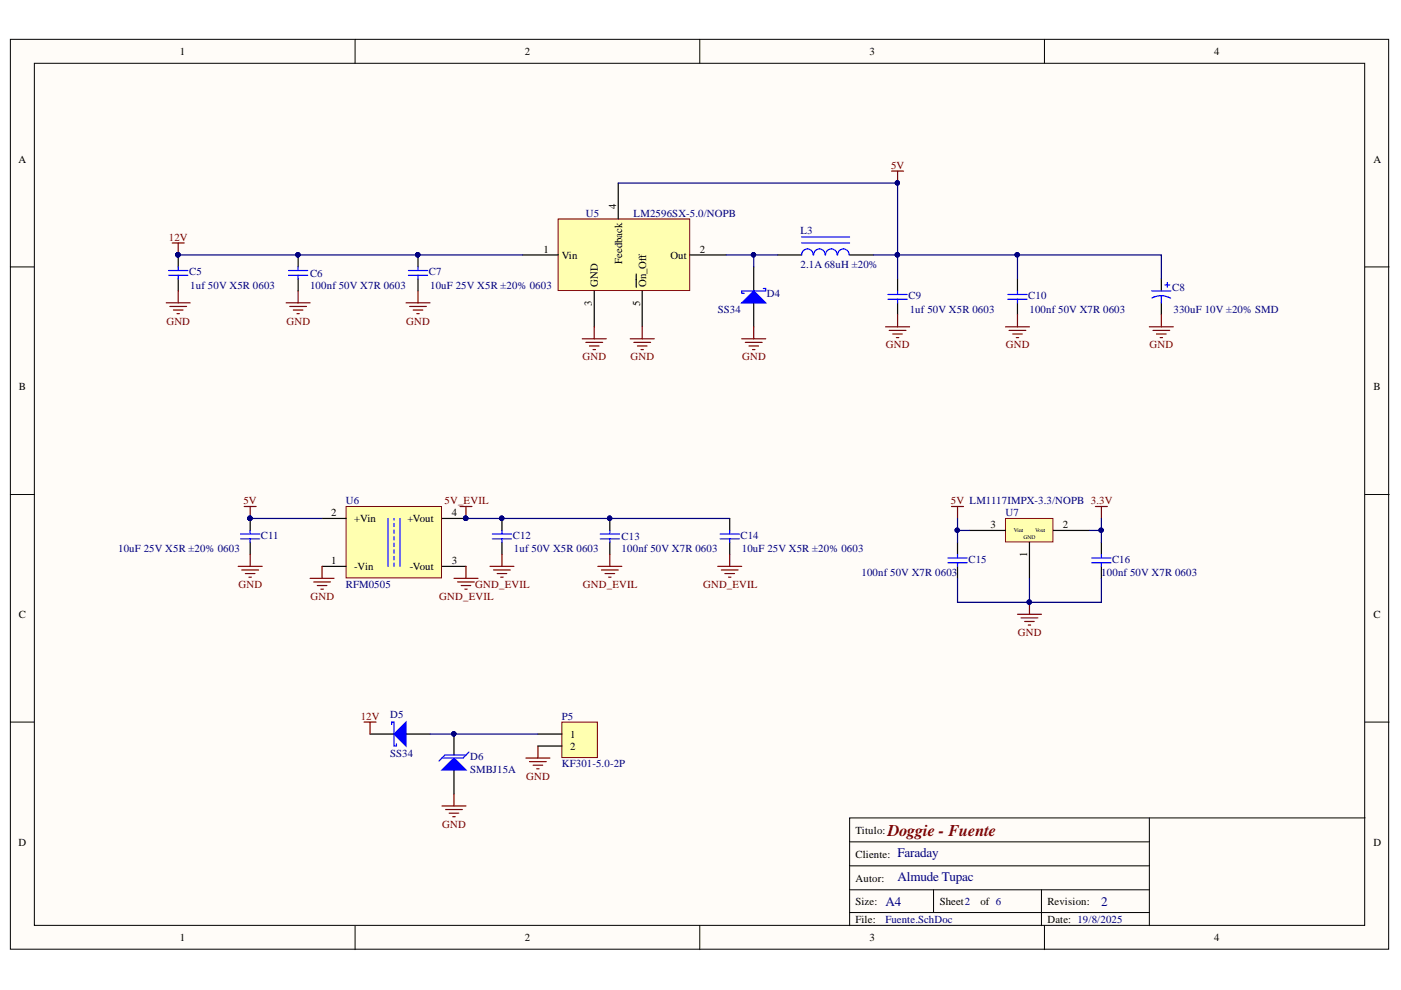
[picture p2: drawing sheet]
<svg xmlns="http://www.w3.org/2000/svg" width="297mm" height="210mm" viewBox="0 0 297 210" stroke-linecap="round" stroke-linejoin="round" font-family="sans-serif">
<defs><g id="words">
<text font-size="3.5" fill="#800000" x="188.2" y="177.3">Doggie - Fuente</text>
<g font-size="2.8" fill="#000080">
<text x="190.3" y="181.7">Faraday</text>
<text x="190.3" y="186.8">Almude Tupac</text>
<text x="187.7" y="192.1">A4</text>
<text x="233.5" y="192.1">2</text>
</g>
<g font-size="2.3">
<text x="38.2" y="11.7">1</text>
<text x="111.2" y="11.7">2</text>
<text x="184.3" y="11.7">3</text>
<text x="257.4" y="11.7">4</text>
<text x="3.9" y="34.5">A</text>
<text x="291.2" y="34.5">A</text>
<text x="130.6" y="44.4" transform="rotate(-90 130.6 44.4)">4</text>
<text x="115.2" y="53.6">1</text>
<text x="148.4" y="53.6">2</text>
<text x="119.1" y="54.9">Vin</text>
<text x="131.9" y="56" transform="rotate(-90 131.9 56)">Feedback</text>
<text x="142.1" y="54.9">Out</text>
<text x="125.5" y="64.8" transform="rotate(-90 125.5 64.8)">3</text>
<text x="126.7" y="60.9" transform="rotate(-90 126.7 60.9)">GND</text>
<text x="135.7" y="64.8" transform="rotate(-90 135.7 64.8)">5</text>
<text x="137" y="60.9" transform="rotate(-90 137 60.9)">On_Off</text>
<text x="4" y="82.8">B</text>
<text x="291.2" y="82.8">B</text>
<text x="70.2" y="109.5">2</text>
<text x="75.1" y="110.7">+Vin</text>
<text x="86.4" y="110.7">+Vout</text>
<text x="95.8" y="109.5">4</text>
<text x="210" y="112">3</text>
<text x="225.4" y="112">2</text>
<text x="70.2" y="119.6">1</text>
<text x="95.8" y="119.6">3</text>
<text x="217.8" y="118.2" transform="rotate(-90 217.8 118.2)">1</text>
<text x="75.1" y="120.9">-Vin</text>
<text x="86.9" y="120.9">-Vout</text>
<text x="4" y="131">C</text>
<text x="291.2" y="131">C</text>
<text x="120.9" y="156.4">1</text>
<text x="120.9" y="158.9">2</text>
<text x="3.9" y="179.3">D</text>
<text x="181.4" y="176.8">Titulo:</text>
<text x="291.2" y="179.3">D</text>
<text x="181.4" y="181.8">Cliente:</text>
<text x="181.4" y="192">Size:</text>
<text x="181.4" y="186.9">Autor:</text>
<text x="199.2" y="192">Sheet2</text>
<text x="207.9" y="192">of 6</text>
<text x="222.1" y="192">Revision:</text>
<text x="181.4" y="195.8">File:</text>
<text x="222.1" y="195.8">Date: 19/8/2025</text>
<text x="38.2" y="199.6">1</text>
<text x="111.2" y="199.6">2</text>
<text x="184.3" y="199.6">3</text>
<text x="257.4" y="199.6">4</text>
</g>
<g font-size="2.3" fill="#800000">
<text x="188.9" y="35.7">5V</text>
<text x="35.8" y="51">12V</text>
<text x="35.3" y="68.8">GND</text>
<text x="60.7" y="68.8">GND</text>
<text x="86.1" y="68.8">GND</text>
<text x="123.5" y="76.4">GND</text>
<text x="133.7" y="76.4">GND</text>
<text x="157.4" y="76.4">GND</text>
<text x="187.8" y="73.9">GND</text>
<text x="213.3" y="73.9">GND</text>
<text x="243.7" y="73.9">GND</text>
<text x="51.6" y="106.9">5V</text>
<text x="94.2" y="106.9">5V_EVIL</text>
<text x="201.6" y="106.9">5V LM1117IMPX-3.3/NOPB 3.3V</text>
<text x="50.6" y="124.7">GND</text>
<text x="100.8" y="124.7">GND_EVIL</text>
<text x="123.6" y="124.7">GND_EVIL</text>
<text x="149.1" y="124.7">GND_EVIL</text>
<text x="65.8" y="127.2">GND</text>
<text x="93.1" y="127.2">GND_EVIL</text>
<text x="215.8" y="134.8">GND</text>
<text x="76.5" y="152.6">12V</text>
<text x="111.6" y="165.3">GND</text>
<text x="93.7" y="175.5">GND</text>
</g>
<g font-size="2.3" fill="#000080">
<text x="124.2" y="46">U5</text>
<text x="134.3" y="46">LM2596SX-5.0/NOPB</text>
<text x="169.7" y="49.5">L3</text>
<text x="40.1" y="58.4">C5</text>
<text x="65.7" y="58.7">C6</text>
<text x="90.9" y="58.4">C7</text>
<text x="169.7" y="56.9">2.1A 68uH ±20%</text>
<text x="40.4" y="61.2">1uf 50V X5R 0603</text>
<text x="65.7" y="61.2">100nf 50V X7R 0603</text>
<text x="91.2" y="61.2">10uF 25V X5R ±20% 0603</text>
<text x="162.6" y="63">D4</text>
<text x="192.6" y="63.5">C9</text>
<text x="218" y="63.5">C10</text>
<text x="248.6" y="61.7">C8</text>
<text x="152.2" y="66.3">SS34</text>
<text x="192.9" y="66.3">1uf 50V X5R 0603</text>
<text x="218.3" y="66.3">100nf 50V X7R 0603</text>
<text x="248.8" y="66.3">330uF 10V ±20% SMD</text>
<text x="73.3" y="106.9">U6</text>
<text x="213.2" y="109.5">U7</text>
<text x="25" y="117.1">10uF 25V X5R ±20% 0603</text>
<text x="55.3" y="114.3">C11</text>
<text x="108.7" y="114.3">C12</text>
<text x="109" y="117.1">1uf 50V X5R 0603</text>
<text x="131.8" y="114.5">C13</text>
<text x="131.8" y="117.1">100nf 50V X7R 0603</text>
<text x="157" y="114.3">C14</text>
<text x="157.3" y="117.1">10uF 25V X5R ±20% 0603</text>
<text x="205.3" y="119.4">C15</text>
<text x="235.8" y="119.4">C16</text>
<text x="73.3" y="124.7">RFM0505</text>
<text x="182.6" y="122.1">100nf 50V X7R 0603</text>
<text x="233.5" y="122.1">100nf 50V X7R 0603</text>
<text x="82.7" y="152.3">D5</text>
<text x="119.1" y="152.6">P5</text>
<text x="82.7" y="160.4">SS34</text>
<text x="99.7" y="161.2">D6</text>
<text x="99.7" y="163.8">SMBJ15A</text>
<text x="119.1" y="162.7">KF301-5.0-2P</text>
<text x="187.7" y="195.8">Fuente.SchDoc</text>
</g>
<g font-size="1.2">
<text x="215" y="112.8">Vint</text>
<text x="219.4" y="112.8">Vout</text>
<text x="217" y="114.3">GND</text>
</g>
</g></defs>
<g fill="#fffcf8" stroke="#000" stroke-width=".21">
<path d="M2.2 8.3h292.2v193h-292.2z"/>
<path d="M7.3 13.4h282v182.8h-282z"/>
</g>
<g fill="none" stroke="#000" stroke-width=".21">
<path d="M75.3 8.3v5.1M148.4 8.3v5.1M221.4 8.3v5.1M2.2 56.6h5.1M289.4 56.6h5.1M2.2 104.8h5.1M289.4 104.8h5.1M2.2 153.1h5.1M289.4 153.1h5.1M180.1 178.5h63.6M243.7 173.4v22.9M289.4 173.4h-109.3v22.9"/>
<path d="M75.3 196.3v5.1M148.4 196.3v5.1M180.1 188.7h63.6M180.1 193.5h63.6M180.1 183.6h63.6M197.9 188.7v4.8M220.8 188.7v7.6M221.4 196.3v5.1"/>
</g>
<path d="M114 158.2v2.5M111.5 160.7h5.1M112.3 161.5h3.5M113 162.2h2.1M113.8 163h.5" fill="none" stroke="#800000" stroke-width=".25"/>
<path d="M213.2 109.9h10v5h-10z" fill="#ffffb0" stroke="#800000" stroke-width=".21"/>
<path d="M203 115v2.5M205.6 112.5h7.6M218.3 115v7.6M223.3 112.5h7.7M233.5 115v2.5M203 120.1v2.5M233.5 120.1v2.5" fill="none" stroke="#000" stroke-width=".25"/>
<path d="M201.7 107.4h2.6M203 107.4v2.5M232.2 107.4h2.6M233.5 107.4v2.5M215.7 130.2h5.1M216.5 131h3.5M217.2 131.8h2.1M218 132.5h.5M218.3 127.7v2.5" fill="none" stroke="#800000" stroke-width=".25"/>
<circle cx="218.2" cy="127.7" r=".46" fill="#000080" stroke="#000080" stroke-width=".21"/>
<path d="M201 118.3h4M201 119.3h4M203 117.5v.8M203 119.3v.8M231.5 118.3h4.1M231.5 119.3h4.1M233.5 117.5v.8M233.5 119.3v.8" fill="none" stroke="#00f" stroke-width=".25"/>
<path d="M118.3 46.4h27.9v15.2h-27.9z" fill="#ffffb0" stroke="#800000" stroke-width=".21"/>
<path d="M131.1 38.8v7.6M110.7 54.1h7.7M134.9 58.1v2.8M146.3 54.1h7.7M159.8 56.6v5.1M164.9 54.1h5.1M180.1 54.1h5.1M246.2 59.1v2.6M126 61.7v7.6M136.2 61.7v7.6M159.8 64.2v5.1M246.2 64.2v2.6" fill="none" stroke="#000" stroke-width=".25"/>
<path d="M170 51.5h10.1M170 50.2h10.1M172.4 54.1a1.22 1.22 0 0 0-1.2-1.3 1.22 1.22 0 0 0-1.2 1.3M174.9 54.1a1.22 1.22 0 0 0-1.2-1.3 1.22 1.22 0 0 0-1.2 1.3M177.5 54.1a1.23 1.23 0 0 0-1.2-1.3 1.23 1.23 0 0 0-1.3 1.3M180 54.1a1.22 1.22 0 0 0-1.2-1.3 1.22 1.22 0 0 0-1.2 1.3M247.5 59.9v1M244.2 61.7h4.1M246.2 62.7l.8 .1 1.2 .4M246.2 62.7l-.8 .1-1.2 .4M246.2 62.7v1.5M247 60.4h1" fill="none" stroke="#00f" stroke-width=".25"/>
<path d="M123.5 71.8h5M124.2 72.6h3.6M125 73.4h2M125.7 74.1h.5M126 69.3v2.5M133.6 71.8h5.1M134.4 72.6h3.5M135.1 73.4h2.1M135.9 74.1h.5M136.2 69.3v2.5" fill="none" stroke="#800000" stroke-width=".25"/>
<path d="M157.3 64.2l2.5-2.5 2.5 2.5z" fill="#00f"/>
<path d="M157.3 64.2l2.5-2.5 2.5 2.5zM161.8 61.2h.5v.5h-5v.5h.5M188.3 62.4h4M188.3 63.5h4M190.3 61.7v.7M190.3 63.5v.7M213.7 62.4h4.1M213.7 63.5h4.1M215.7 61.7v.7M215.7 63.5v.7" fill="none" stroke="#00f" stroke-width=".25"/>
<g fill="none" stroke="#800000" stroke-width=".25">
<path d="M189 36.3h2.6M190.3 36.3v2.5M36.5 51.5h2.6M37.8 51.5v2.6M157.3 71.8h5M158 72.6h3.6M158.8 73.4h2M159.5 74.1h.6M159.8 69.3v2.5M187.8 69.3h5M188.5 70.1h3.6M189.3 70.8h2"/>
<path d="M190 71.6h.6M190.3 66.8v2.5M213.2 69.3h5.1M213.9 70.1h3.6M214.7 70.8h2M215.5 71.6h.5M215.7 66.8v2.5M243.7 69.3h5.1M244.4 70.1h3.6M245.2 70.8h2M246 71.6h.5M246.2 66.8v2.5"/>
</g>
<path d="M190.3 59.1v2.6M215.7 59.1v2.6M190.3 64.2v2.6M215.7 64.2v2.6M78.5 155.6h5M86.1 155.6h5.1" fill="none" stroke="#000" stroke-width=".25"/>
<g fill="#000080" stroke="#000080" stroke-width=".21">
<circle cx="37.7" cy="54" r=".47"/>
<circle cx="190.2" cy="38.8" r=".46"/>
</g>
<path d="M83.5 155.6l2.6-2.5v5.1z" fill="#00f"/>
<path d="M83 153.6v-.5h.5v5.1h.6v-.5M83.5 155.6l2.6-2.5v5.1z" fill="none" stroke="#00f" stroke-width=".25"/>
<path d="M119.1 153.1h7.6v7.5h-7.6z" fill="#ffffb0" stroke="#800000" stroke-width=".21"/>
<path d="M37.8 54.1v2.5M37.8 59.1v2.6M63.2 54.1v2.5M63.2 59.1v2.6M88.6 54.1v2.5M88.6 59.1v2.6M96.3 155.6v4.5M114 155.6h5.1M114 158.2h5.1M96.3 163.3v5" fill="none" stroke="#000" stroke-width=".25"/>
<g fill="#000080" stroke="#000080" stroke-width=".21">
<circle cx="63.1" cy="54" r=".46"/>
<circle cx="88.6" cy="54" r=".47"/>
<circle cx="37.7" cy="54" r=".47"/>
<circle cx="96.2" cy="155.6" r=".46"/>
</g>
<path d="M35.8 57.4h4M35.8 58.4h4M37.8 56.6v.8M37.8 58.4v.7M61.2 57.4h4M61.2 58.4h4M63.2 56.6v.8M63.2 58.4v.7M86.6 57.4h4.1M86.6 58.4h4.1M88.6 56.6v.8M88.6 58.4v.7" fill="none" stroke="#00f" stroke-width=".25"/>
<g fill="none" stroke="#800000" stroke-width=".25">
<path d="M35.2 64.2h5.1M36 65h3.6M36.8 65.7h2M37.5 66.5h.5M37.8 61.7v2.5M60.7 64.2h5M61.4 65h3.6M62.2 65.7h2M63 66.5h.5M63.2 61.7v2.5M86.1 64.2h5.1M86.8 65h3.6"/>
<path d="M87.6 65.7h2M88.4 66.5h.5M88.6 61.7v2.5"/>
</g>
<path d="M93.7 163.3l2.6-2.6 2.5 2.6z" fill="#00f"/>
<path d="M99.4 159.5l-1.2 1.2h-4.5M93.7 163.3l2.6-2.6 2.5 2.6zM98.8 160.1h-4.5l-1.2 1.3" fill="none" stroke="#00f" stroke-width=".25"/>
<circle cx="96.2" cy="155.6" r=".46" fill="#000080" stroke="#000080" stroke-width=".21"/>
<path d="M93.7 170.9h5.1M94.5 171.6h3.5M95.2 172.4h2.1M96 173.2h.5M96.3 168.3v2.6" fill="none" stroke="#800000" stroke-width=".25"/>
<path d="M73.4 107.4h20.2v15.1h-20.2z" fill="#ffffb0" stroke="#800000" stroke-width=".21"/>
<path d="M53 109.9v2.6M53 115v2.5M68.3 109.9h5.1M93.7 109.9h5.1M106.4 109.9v2.6M106.4 115v2.5M129.3 109.9v2.6M129.3 115v2.5M154.7 109.9v2.6M154.7 115v2.5M68.3 120.1h5.1M93.7 120.1h5.1" fill="none" stroke="#000" stroke-width=".25"/>
<g fill="#000080" stroke="#000080" stroke-width=".21">
<circle cx="98.7" cy="109.9" r=".47"/>
<circle cx="53" cy="109.9" r=".46"/>
<circle cx="129.2" cy="109.9" r=".46"/>
<circle cx="106.4" cy="109.9" r=".46"/>
<circle cx="203" cy="112.4" r=".46"/>
<circle cx="233.5" cy="112.4" r=".46"/>
<circle cx="218.2" cy="127.7" r=".46"/>
<circle cx="159.7" cy="54" r=".46"/>
<circle cx="190.2" cy="38.8" r=".46"/>
<circle cx="190.2" cy="54" r=".46"/>
<circle cx="96.2" cy="155.6" r=".46"/>
<circle cx="37.7" cy="54" r=".47"/>
<circle cx="63.1" cy="54" r=".46"/>
<circle cx="88.6" cy="54" r=".47"/>
<circle cx="215.7" cy="54" r=".47"/>
</g>
<g fill="none" stroke="#00f" stroke-width=".25">
<path d="M51 113.2h4.1M51 114.2h4.1M53 112.5v.7M53 114.2v.8M82.3 109.9v10.2M84.8 109.9v10.2M104.4 113.2h4.1M104.4 114.2h4.1M106.4 112.5v.7M106.4 114.2v.8M127.3 113.2h4M127.3 114.2h4"/>
<path d="M129.3 112.5v.7M129.3 114.2v.8M152.7 113.2h4.1M152.7 114.2h4.1M154.7 112.5v.7M154.7 114.2v.8"/>
</g>
<path d="M83.5 120.1v-10.2" fill="none" stroke="#00f" stroke-width=".25" stroke-dasharray=".7 .7"/>
<g fill="none" stroke="#800000" stroke-width=".25">
<path d="M51.8 107.4h2.5M53 107.4v2.5M53 117.5v2.6M97.5 107.4h2.6M98.8 107.4v2.5M106.4 117.5v2.6M129.3 117.5v2.6M154.7 117.5v2.6M50.5 120.1h5.1M51.3 120.8h3.5M52 121.6h2.1M52.8 122.4h.5"/>
<path d="M65.7 122.6h5.1M66.5 123.4h3.6M67.3 124.1h2M68 124.9h.5M68.3 120.1v2.5M96.3 122.6h5M97 123.4h3.6M97.8 124.1h2M98.5 124.9h.5M98.8 120.1v2.5M103.9 120.1h5.1M104.6 120.8h3.6"/>
<path d="M105.4 121.6h2M106.2 122.4h.5M126.8 120.1h5M127.5 120.8h3.6M128.3 121.6h2M129 122.4h.6M152.2 120.1h5.1M152.9 120.8h3.6M153.7 121.6h2M154.5 122.4h.5M77.2 153.1h2.5M78.5 153.1v2.5"/>
</g>
<g fill="none" stroke="#000080" stroke-width=".25">
<path d="M131.1 38.8h59.2v20.3M37.8 54.1h72.9M154 54.1h10.9M159.8 54.1v2.5M185.2 54.1h61v5M215.7 54.1v5M53 109.9h15.3M98.8 109.9h55.9M203 109.9v2.6h2.6M203 112.5v2.5M233.5 109.9v2.6h-2.5M233.5 112.5v2.5"/>
<path d="M203 122.6v5.1h15.3M218.3 122.6v5.1h15.2v-5.1M91.2 155.6h22.8"/>
</g>
<use href="#words"/>
</svg>
